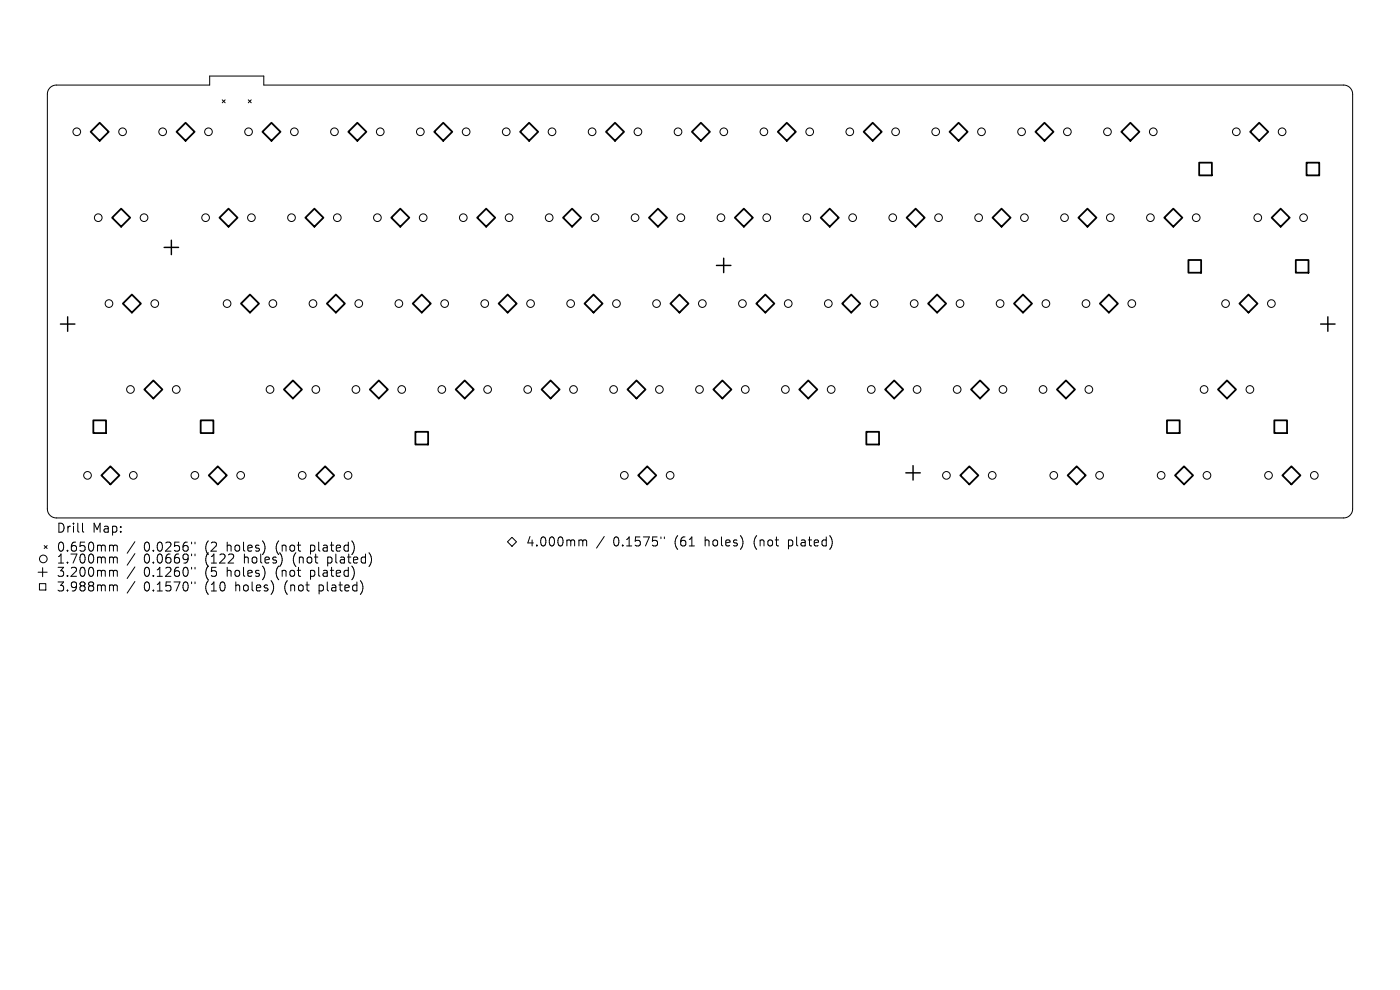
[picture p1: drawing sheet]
<svg xmlns="http://www.w3.org/2000/svg" width="297mm" height="210mm" viewBox="0 0 297 210" stroke-linecap="round" stroke-linejoin="round" font-family="sans-serif">
<defs><g id="words">
<g font-size="2.7">
<text x="11.9" y="113.3">Drill</text>
<text x="19.6" y="113.3">Map:</text>
<text x="11.9" y="117.3">0.650mm</text>
<text x="11.9" y="119.8">1.700mm</text>
<text x="30.5" y="117.3">0.0256&quot;</text>
<text x="30.5" y="119.8">0.0669&quot;</text>
<text x="43.6" y="117.3">(2</text>
<text x="43.6" y="119.8">(122</text>
<text x="48.4" y="117.3">holes)</text>
<text x="52" y="119.8">holes)</text>
<text x="59" y="117.3">(not</text>
<text x="62.6" y="119.8">(not</text>
<text x="66.4" y="117.3">plated)</text>
<text x="70.1" y="119.8">plated)</text>
<text x="111.5" y="116.2">4.000mm</text>
<text x="130.1" y="116.2">0.1575&quot;</text>
<text x="143.2" y="116.2">(61</text>
<text x="149.8" y="116.2">holes)</text>
<text x="160.4" y="116.2">(not</text>
<text x="167.8" y="116.2">plated)</text>
<text x="11.9" y="122.6">3.200mm</text>
<text x="11.9" y="125.7">3.988mm</text>
<text x="30.5" y="122.6">0.1260&quot;</text>
<text x="30.5" y="125.7">0.1570&quot;</text>
<text x="43.6" y="122.6">(5</text>
<text x="43.6" y="125.7">(10</text>
<text x="48.4" y="122.6">holes)</text>
<text x="50.2" y="125.7">holes)</text>
<text x="59" y="122.6">(not</text>
<text x="60.8" y="125.7">(not</text>
<text x="66.4" y="122.6">plated)</text>
<text x="68.3" y="125.7">plated)</text>
</g>
</g></defs>
<g fill="none" stroke="#000" stroke-width=".21">
<path d="M10.6 18.6l.7-.4 .7-.2h32.5v-1.9h11.5v1.9h229a1.91 1.91 0 0 1 2 2v88a1.91 1.91 0 0 1-2 1.9h-273a1.91 1.91 0 0 1-2-1.9v-88l.2-.8zM47.1 21.2l.7 .6M47.8 21.2l-.7 .6M52.7 21.2l.6 .6M53.3 21.2l-.6 .6M9.4 115.7l.6 .7M10 115.7l-.6 .7M17.5 111v1.6l.3 .3M23.5 115.6h.3l.3 .3M23.5 118.2h.3l.3 .2M24.1 115.9l.2-.3 .5 .1 .1 1.2M24.1 115.9v1"/>
<path d="M24.1 118.4v1M24.1 118.4l.2-.2 .5 .1 .1 1.1M28.6 114.9l-1.6 2.5M28.6 117.4l-1.6 2.5M40.6 115v.4M40.6 117.5v.4M41.4 115v.4M41.4 117.5v.4M107.7 114.9l.9-.9 1 .9-1 1zM123.1 114.5l.4 .1 .1 .2M123.6 114.8l.3-.3 .5 .1 .1 1.2M123.6 114.8v1"/>
<path d="M128.2 113.8l-1.6 2.5M140.2 113.9v.4M140.9 113.9v.4M8.1 121.4h1.9M8.4 123.8h1.3v1.4h-1.3zM9 120.4v1.9M23.5 121l.5 .1 .1 .2M23.5 124.1l.5 .1 .1 .2M24.1 121.3v1M24.1 124.4v1M24.1 121.3l.2-.3 .5 .1 .1 1.2M24.1 124.4l.2-.3 .5 .1 .1 1.2"/>
<path d="M28.6 120.3l-1.6 2.4M28.6 123.4l-1.6 2.4M40.6 120.3v.4M40.6 123.4v.4M41.4 120.3v.4M41.4 123.4v.4"/>
<circle cx="16.3" cy="28" r=".81"/>
<circle cx="26" cy="28" r=".81"/>
<circle cx="34.5" cy="28" r=".81"/>
<circle cx="44.2" cy="28" r=".81"/>
<circle cx="52.7" cy="28" r=".81"/>
<circle cx="62.4" cy="28" r=".81"/>
<circle cx="71" cy="28" r=".81"/>
<circle cx="80.7" cy="28" r=".81"/>
<circle cx="89.2" cy="28" r=".81"/>
<circle cx="98.9" cy="28" r=".81"/>
<circle cx="107.4" cy="28" r=".81"/>
<circle cx="117.1" cy="28" r=".81"/>
<circle cx="125.6" cy="28" r=".81"/>
<circle cx="135.3" cy="28" r=".81"/>
<circle cx="143.8" cy="28" r=".81"/>
<circle cx="153.6" cy="28" r=".81"/>
<circle cx="162.1" cy="28" r=".81"/>
<circle cx="171.8" cy="28" r=".81"/>
<circle cx="180.3" cy="28" r=".81"/>
<circle cx="190" cy="28" r=".81"/>
<circle cx="198.5" cy="28" r=".81"/>
<circle cx="208.2" cy="28" r=".81"/>
<circle cx="216.7" cy="28" r=".81"/>
<circle cx="226.4" cy="28" r=".81"/>
<circle cx="234.9" cy="28" r=".81"/>
<circle cx="244.7" cy="28" r=".81"/>
<circle cx="262.3" cy="28" r=".81"/>
<circle cx="272" cy="28" r=".81"/>
<circle cx="20.8" cy="46.2" r=".81"/>
<circle cx="30.6" cy="46.2" r=".81"/>
<circle cx="43.6" cy="46.2" r=".81"/>
<circle cx="53.3" cy="46.2" r=".81"/>
<circle cx="61.8" cy="46.2" r=".81"/>
<circle cx="71.6" cy="46.2" r=".81"/>
<circle cx="80.1" cy="46.2" r=".81"/>
<circle cx="89.8" cy="46.2" r=".81"/>
<circle cx="98.3" cy="46.2" r=".81"/>
<circle cx="108" cy="46.2" r=".81"/>
<circle cx="116.5" cy="46.2" r=".81"/>
<circle cx="126.2" cy="46.2" r=".81"/>
<circle cx="134.7" cy="46.2" r=".81"/>
<circle cx="144.4" cy="46.2" r=".81"/>
<circle cx="152.9" cy="46.2" r=".81"/>
<circle cx="162.7" cy="46.2" r=".81"/>
<circle cx="171.2" cy="46.2" r=".81"/>
<circle cx="180.9" cy="46.2" r=".81"/>
<circle cx="189.4" cy="46.2" r=".81"/>
<circle cx="199.1" cy="46.2" r=".81"/>
<circle cx="207.6" cy="46.2" r=".81"/>
<circle cx="217.3" cy="46.2" r=".81"/>
<circle cx="225.8" cy="46.2" r=".81"/>
<circle cx="235.5" cy="46.2" r=".81"/>
<circle cx="244.1" cy="46.2" r=".81"/>
<circle cx="253.8" cy="46.2" r=".81"/>
<circle cx="266.8" cy="46.2" r=".81"/>
<circle cx="276.5" cy="46.2" r=".81"/>
<circle cx="23.1" cy="64.4" r=".81"/>
<circle cx="32.8" cy="64.4" r=".81"/>
<circle cx="48.2" cy="64.4" r=".81"/>
<circle cx="57.9" cy="64.4" r=".81"/>
<circle cx="66.4" cy="64.4" r=".81"/>
<circle cx="76.1" cy="64.4" r=".81"/>
<circle cx="84.6" cy="64.4" r=".81"/>
<circle cx="94.3" cy="64.4" r=".81"/>
<circle cx="102.8" cy="64.4" r=".81"/>
<circle cx="112.6" cy="64.4" r=".81"/>
<circle cx="121.1" cy="64.4" r=".81"/>
<circle cx="130.8" cy="64.4" r=".81"/>
<circle cx="139.3" cy="64.4" r=".81"/>
<circle cx="149" cy="64.4" r=".81"/>
<circle cx="157.5" cy="64.4" r=".81"/>
<circle cx="167.2" cy="64.4" r=".81"/>
<circle cx="175.7" cy="64.4" r=".81"/>
<circle cx="185.4" cy="64.4" r=".81"/>
<circle cx="193.9" cy="64.4" r=".81"/>
<circle cx="203.7" cy="64.4" r=".81"/>
<circle cx="212.2" cy="64.4" r=".81"/>
<circle cx="221.9" cy="64.4" r=".81"/>
<circle cx="230.4" cy="64.4" r=".81"/>
<circle cx="240.1" cy="64.4" r=".81"/>
<circle cx="260" cy="64.4" r=".81"/>
<circle cx="269.7" cy="64.4" r=".81"/>
<circle cx="27.7" cy="82.6" r=".81"/>
<circle cx="37.4" cy="82.6" r=".81"/>
<circle cx="57.3" cy="82.6" r=".81"/>
<circle cx="67" cy="82.6" r=".81"/>
<circle cx="75.5" cy="82.6" r=".81"/>
<circle cx="85.2" cy="82.6" r=".81"/>
<circle cx="93.7" cy="82.6" r=".81"/>
<circle cx="103.4" cy="82.6" r=".81"/>
<circle cx="111.9" cy="82.6" r=".81"/>
<circle cx="121.7" cy="82.6" r=".81"/>
<circle cx="130.2" cy="82.6" r=".81"/>
<circle cx="139.9" cy="82.6" r=".81"/>
<circle cx="148.4" cy="82.6" r=".81"/>
<circle cx="158.1" cy="82.6" r=".81"/>
<circle cx="166.6" cy="82.6" r=".81"/>
<circle cx="176.3" cy="82.6" r=".81"/>
<circle cx="184.8" cy="82.6" r=".81"/>
<circle cx="194.6" cy="82.6" r=".81"/>
<circle cx="203.1" cy="82.6" r=".81"/>
<circle cx="212.8" cy="82.6" r=".81"/>
<circle cx="221.3" cy="82.6" r=".81"/>
<circle cx="231" cy="82.6" r=".81"/>
<circle cx="255.4" cy="82.6" r=".81"/>
<circle cx="265.2" cy="82.6" r=".81"/>
<circle cx="9.2" cy="118.6" r=".81"/>
<circle cx="18.6" cy="100.8" r=".81"/>
<circle cx="28.3" cy="100.8" r=".81"/>
<circle cx="41.3" cy="100.8" r=".81"/>
<circle cx="51.1" cy="100.8" r=".81"/>
<circle cx="64.1" cy="100.8" r=".81"/>
<circle cx="73.8" cy="100.8" r=".81"/>
<circle cx="132.4" cy="100.8" r=".81"/>
<circle cx="142.2" cy="100.8" r=".81"/>
<circle cx="200.8" cy="100.8" r=".81"/>
<circle cx="210.5" cy="100.8" r=".81"/>
<circle cx="223.6" cy="100.8" r=".81"/>
<circle cx="233.3" cy="100.8" r=".81"/>
<circle cx="246.3" cy="100.8" r=".81"/>
<circle cx="256" cy="100.8" r=".81"/>
<circle cx="269.1" cy="100.8" r=".81"/>
<circle cx="278.8" cy="100.8" r=".81"/>
</g>
<path d="M34.8 52.5h3.1M36.4 51v3M152 56.3h3.1M153.5 54.8v3M12.8 68.7h3.1M14.4 67.2v3.1M280.2 68.7h3M281.7 67.2v3.1M193.7 98.8v3M192.2 100.3h3" fill="none" stroke="#000" stroke-width=".31"/>
<g fill="none" stroke="#000" stroke-width=".38">
<path d="M21.1 26l2 2-2 1.9-1.9-1.9zM39.4 26l1.9 2-1.9 1.9-1.9-1.9zM57.6 26l1.9 2-1.9 1.9-1.9-1.9zM75.8 26l1.9 2-1.9 1.9-1.9-1.9zM94 26l1.9 2-1.9 1.9-1.9-1.9zM112.3 26l1.9 2-1.9 1.9-2-1.9zM130.5 26l1.9 2-1.9 1.9-1.9-1.9zM148.7 26l1.9 2-1.9 1.9-1.9-1.9zM166.9 26l1.9 2-1.9 1.9-1.9-1.9zM183.2 28l1.9-2 2 2-2 1.9zM203.4 26l1.9 2-1.9 1.9-2-1.9zM221.6 26l1.9 2-1.9 1.9-1.9-1.9z"/>
<path d="M237.9 28l1.9-2 1.9 2-1.9 1.9zM254.4 34.5h2.7v2.7h-2.7zM265.2 28l1.9-2 1.9 2-1.9 1.9zM277.2 34.5h2.7v2.7h-2.7zM23.8 46.2l1.9-1.9 1.9 1.9-1.9 1.9zM46.6 46.2l1.9-1.9 1.9 1.9-1.9 1.9zM64.8 46.2l1.9-1.9 1.9 1.9-1.9 1.9zM83 46.2l1.9-1.9 1.9 1.9-1.9 1.9zM101.2 46.2l1.9-1.9 2 1.9-2 1.9zM119.4 46.2l2-1.9 1.9 1.9-1.9 1.9zM137.7 46.2l1.9-1.9 1.9 1.9-1.9 1.9zM155.9 46.2l1.9-1.9 1.9 1.9-1.9 1.9z"/>
<path d="M174.1 46.2l1.9-1.9 1.9 1.9-1.9 1.9zM192.3 46.2l1.9-1.9 2 1.9-2 1.9zM210.6 46.2l1.9-1.9 1.9 1.9-1.9 1.9zM228.8 46.2l1.9-1.9 1.9 1.9-1.9 1.9zM247 46.2l1.9-1.9 1.9 1.9-1.9 1.9zM252.1 55.2h2.7v2.7h-2.7zM271.7 44.3l1.9 1.9-1.9 1.9-1.9-1.9zM274.9 55.2h2.7v2.7h-2.7zM26.1 64.4l1.9-1.9 1.9 1.9-1.9 1.9zM51.1 64.4l1.9-1.9 1.9 1.9-1.9 1.9zM69.3 64.4l2-1.9 1.9 1.9-1.9 1.9zM87.6 64.4l1.9-1.9 1.9 1.9-1.9 1.9z"/>
<path d="M105.8 64.4l1.9-1.9 1.9 1.9-1.9 1.9zM124 64.4l1.9-1.9 1.9 1.9-1.9 1.9zM142.2 64.4l1.9-1.9 2 1.9-2 1.9zM160.4 64.4l2-1.9 1.9 1.9-1.9 1.9zM178.7 64.4l1.9-1.9 1.9 1.9-1.9 1.9zM196.9 64.4l1.9-1.9 1.9 1.9-1.9 1.9zM215.1 64.4l1.9-1.9 1.9 1.9-1.9 1.9zM233.3 64.4l1.9-1.9 2 1.9-2 1.9zM264.9 62.5l1.9 1.9-1.9 1.9-2-1.9zM19.8 89.2h2.7v2.7h-2.7zM30.6 82.6l1.9-1.9 1.9 1.9-1.9 1.9zM42.6 89.2h2.7v2.7h-2.7z"/>
<path d="M62.1 80.7l2 1.9-2 1.9-1.9-1.9zM78.5 82.6l1.9-1.9 1.9 1.9-1.9 1.9zM88.1 91.6h2.7v2.7h-2.7zM96.7 82.6l1.9-1.9 1.9 1.9-1.9 1.9zM114.9 82.6l1.9-1.9 1.9 1.9-1.9 1.9zM133.1 82.6l1.9-1.9 1.9 1.9-1.9 1.9zM137.3 98.9l1.9 1.9-1.9 2-1.9-2zM153.3 80.7l1.9 1.9-1.9 1.9-2-1.9zM169.6 82.6l1.9-1.9 1.9 1.9-1.9 1.9zM183.8 91.6h2.7v2.7h-2.7zM187.8 82.6l1.9-1.9 1.9 1.9-1.9 1.9zM206 82.6l1.9-1.9 1.9 1.9-1.9 1.9z"/>
<path d="M224.2 82.6l1.9-1.9 1.9 1.9-1.9 1.9zM228.4 98.9l1.9 1.9-1.9 2-1.9-2zM247.6 89.2h2.7v2.7h-2.7zM258.4 82.6l1.9-1.9 1.9 1.9-1.9 1.9zM270.3 89.2h2.7v2.7h-2.7zM21.5 100.8l1.9-1.9 1.9 1.9-1.9 2zM44.3 100.8l1.9-1.9 1.9 1.9-1.9 2zM67.1 100.8l1.9-1.9 1.9 1.9-1.9 2zM203.7 100.8l1.9-1.9 1.9 1.9-1.9 2zM249.3 100.8l1.9-1.9 1.9 1.9-1.9 2zM272.1 100.8l1.9-1.9 1.9 1.9-1.9 2z"/>
</g>
<use href="#words"/>
</svg>
